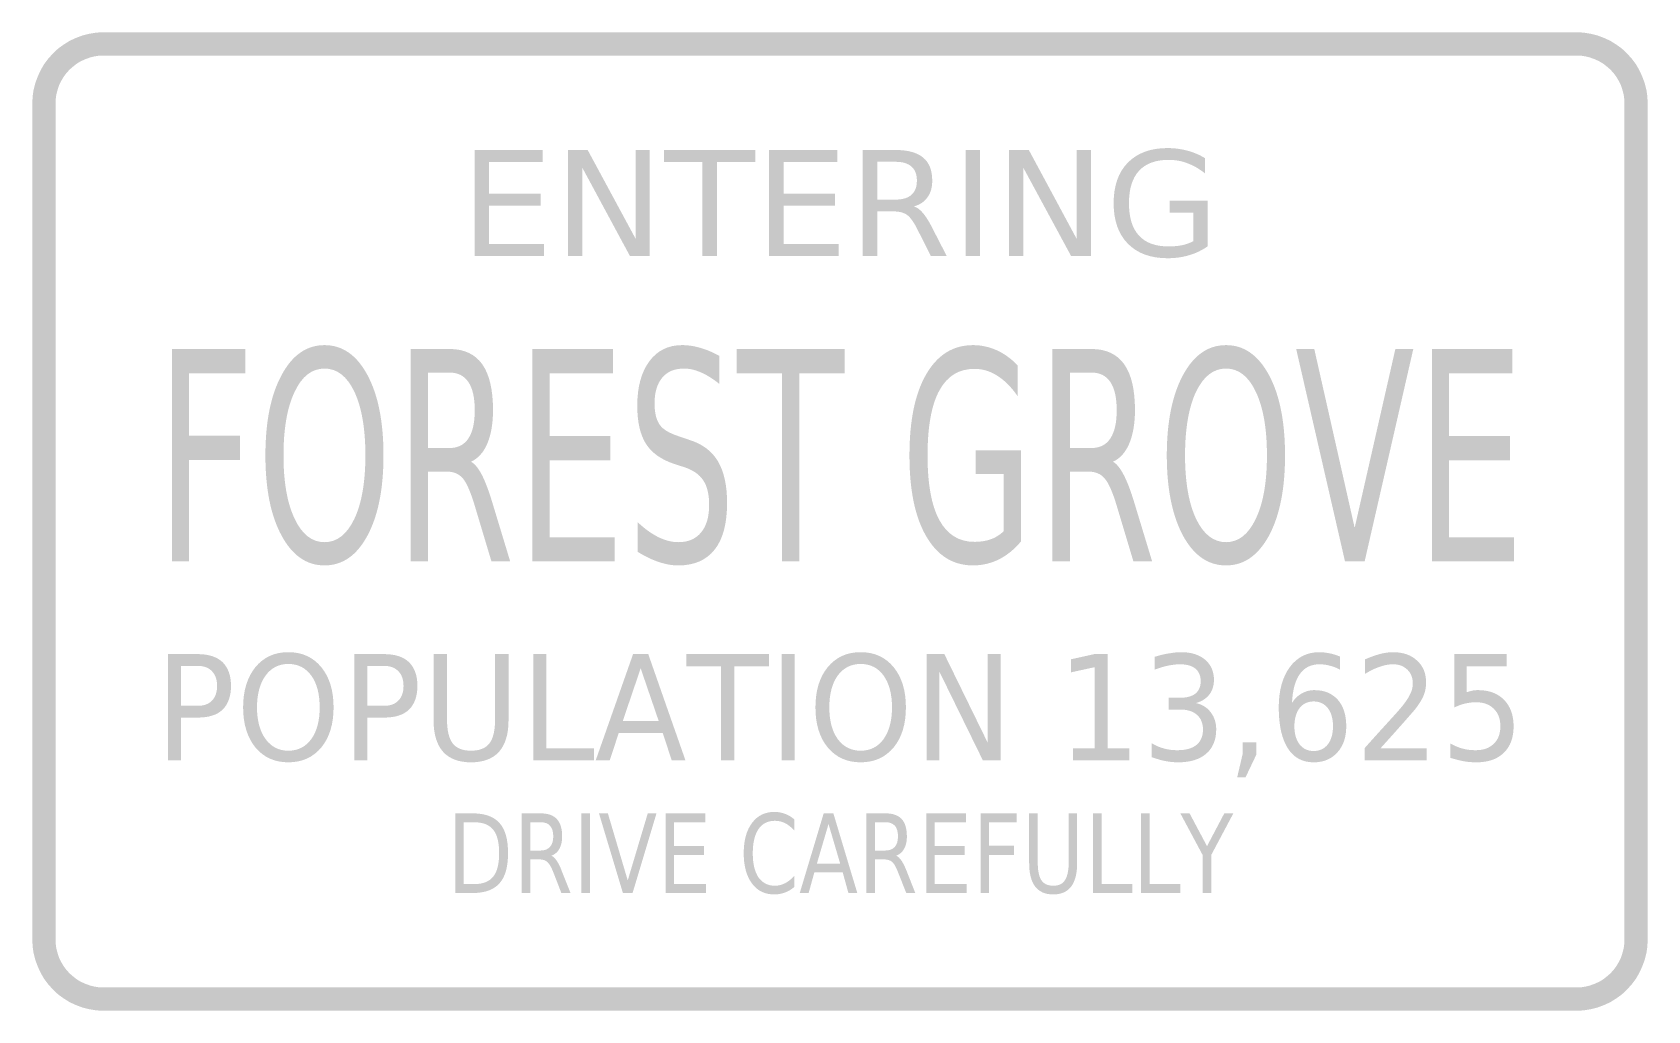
# Model space of a CAD drawing. Header units: inches. Extents: x -0.5 to 0.5, y -0.3 to 0.3.
import ezdxf

# ---------------------------------------------------------------- set-up
doc = ezdxf.new("R2010")
doc.units = ezdxf.units.IN
doc.header["$MEASUREMENT"] = 0

msp = doc.modelspace()

# ---------------------------------------------------------------- hatches: boundary and pattern name
for points in [[(-0.4559, 0.3029), (-0.4602, 0.3027), (-0.4645, 0.302), (-0.4687, 0.301), (-0.4727, 0.2995), (-0.4767, 0.2977), (-0.4804, 0.2954), (-0.4839, 0.2929), (-0.4871, 0.2899), (-0.49, 0.2867), (-0.4926, 0.2833), (-0.4948, 0.2795), (-0.4966, 0.2756), (-0.4981, 0.2715), (-0.4992, 0.2673), (-0.4998, 0.2631), (-0.5, 0.2587), (-0.4856, 0.2587), (-0.4855, 0.2616), (-0.4851, 0.2645), (-0.4843, 0.2674), (-0.4834, 0.2701), (-0.4821, 0.2728), (-0.4806, 0.2753), (-0.4789, 0.2776), (-0.4769, 0.2798), (-0.4747, 0.2817), (-0.4724, 0.2835), (-0.4699, 0.285), (-0.4672, 0.2862), (-0.4645, 0.2872), (-0.4617, 0.2879), (-0.4588, 0.2884), (-0.4559, 0.2885), (-0.4559, 0.3029)], [(0.4559, 0.3029), (-0.4559, 0.3029), (-0.4559, 0.2885), (0.4559, 0.2885), (0.4559, 0.3029)], [(0.5, 0.2587), (0.4998, 0.2631), (0.4992, 0.2673), (0.4981, 0.2715), (0.4966, 0.2756), (0.4948, 0.2795), (0.4926, 0.2833), (0.49, 0.2867), (0.4871, 0.2899), (0.4839, 0.2929), (0.4804, 0.2954), (0.4767, 0.2977), (0.4727, 0.2995), (0.4687, 0.301), (0.4645, 0.302), (0.4602, 0.3027), (0.4559, 0.3029), (0.4559, 0.2885), (0.4588, 0.2884), (0.4617, 0.2879), (0.4645, 0.2872), (0.4672, 0.2862), (0.4699, 0.285), (0.4724, 0.2835), (0.4747, 0.2817), (0.4769, 0.2798), (0.4789, 0.2776), (0.4806, 0.2753), (0.4821, 0.2728), (0.4834, 0.2701), (0.4843, 0.2674), (0.4851, 0.2645), (0.4855, 0.2616), (0.4856, 0.2587), (0.5, 0.2587)], [(-0.5, 0.2587), (-0.5, -0.2587), (-0.4856, -0.2587), (-0.4856, 0.2587), (-0.5, 0.2587)], [(0.5, -0.2587), (0.5, 0.2587), (0.4856, 0.2587), (0.4856, -0.2587), (0.5, -0.2587)], [(-0.2262, 0.23), (-0.184, 0.23), (-0.184, 0.2225), (-0.2172, 0.2225), (-0.2172, 0.203), (-0.1854, 0.203), (-0.1854, 0.1956), (-0.2172, 0.1956), (-0.2172, 0.1718), (-0.1832, 0.1718), (-0.1832, 0.1643), (-0.2262, 0.1643), (-0.2262, 0.23)], [(-0.1683, 0.23), (-0.1562, 0.23), (-0.1265, 0.175), (-0.1265, 0.23), (-0.1178, 0.23), (-0.1178, 0.1643), (-0.13, 0.1643), (-0.1596, 0.2192), (-0.1596, 0.1643), (-0.1683, 0.1643), (-0.1683, 0.23)], [(-0.109, 0.23), (-0.0525, 0.23), (-0.0525, 0.2225), (-0.0762, 0.2225), (-0.0762, 0.1643), (-0.0853, 0.1643), (-0.0853, 0.2225), (-0.109, 0.2225), (-0.109, 0.23)], [(-0.0439, 0.23), (-0.0016, 0.23), (-0.0016, 0.2225), (-0.0348, 0.2225), (-0.0348, 0.203), (-0.003, 0.203), (-0.003, 0.1956), (-0.0348, 0.1956), (-0.0348, 0.1718), (-0.0008, 0.1718), (-0.0008, 0.1643), (-0.0439, 0.1643), (-0.0439, 0.23)], [(0.0777, 0.23), (0.0867, 0.23), (0.0867, 0.1643), (0.0777, 0.1643), (0.0777, 0.23)], [(0.1047, 0.23), (0.1169, 0.23), (0.1465, 0.175), (0.1465, 0.23), (0.1553, 0.23), (0.1553, 0.1643), (0.1431, 0.1643), (0.1134, 0.2192), (0.1134, 0.1643), (0.1047, 0.1643), (0.1047, 0.23)], [(-0.4136, 0.1068), (-0.3681, 0.1068), (-0.3681, 0.0918), (-0.4029, 0.0918), (-0.4029, 0.0531), (-0.3715, 0.0531), (-0.3715, 0.0381), (-0.4029, 0.0381), (-0.4029, -0.0246), (-0.4136, -0.0246), (-0.4136, 0.1068)], [(-0.1905, 0.1068), (-0.1405, 0.1068), (-0.1405, 0.0918), (-0.1798, 0.0918), (-0.1798, 0.0529), (-0.1421, 0.0529), (-0.1421, 0.0379), (-0.1798, 0.0379), (-0.1798, -0.0097), (-0.1395, -0.0097), (-0.1395, -0.0246), (-0.1905, -0.0246), (-0.1905, 0.1068)], [(-0.064, 0.1068), (0.0028, 0.1068), (0.0028, 0.0918), (-0.0252, 0.0918), (-0.0252, -0.0246), (-0.036, -0.0246), (-0.036, 0.0918), (-0.064, 0.0918), (-0.064, 0.1068)], [(0.3126, -0.0246), (0.2824, 0.1068), (0.2936, 0.1068), (0.3186, -0.0039), (0.3438, 0.1068), (0.3549, 0.1068), (0.3248, -0.0246), (0.3126, -0.0246)], [(0.3664, 0.1068), (0.4163, 0.1068), (0.4163, 0.0918), (0.3771, 0.0918), (0.3771, 0.0529), (0.4148, 0.0529), (0.4148, 0.0379), (0.3771, 0.0379), (0.3771, -0.0097), (0.4173, -0.0097), (0.4173, -0.0246), (0.3664, -0.0246), (0.3664, 0.1068)], [(-0.1899, -0.0821), (-0.1817, -0.0821), (-0.1817, -0.1404), (-0.1522, -0.1404), (-0.1522, -0.1478), (-0.1899, -0.1478), (-0.1899, -0.0821)], [(-0.0952, -0.0821), (-0.044, -0.0821), (-0.044, -0.0896), (-0.0655, -0.0896), (-0.0655, -0.1478), (-0.0737, -0.1478), (-0.0737, -0.0896), (-0.0952, -0.0896), (-0.0952, -0.0821)], [(-0.0362, -0.0821), (-0.028, -0.0821), (-0.028, -0.1478), (-0.0362, -0.1478), (-0.0362, -0.0821)], [(0.0536, -0.0821), (0.0646, -0.0821), (0.0915, -0.1371), (0.0915, -0.0821), (0.0994, -0.0821), (0.0994, -0.1478), (0.0884, -0.1478), (0.0615, -0.0929), (0.0615, -0.1478), (0.0536, -0.1478), (0.0536, -0.0821)], [(0.1442, -0.1404), (0.1576, -0.1404), (0.1576, -0.0902), (0.143, -0.0934), (0.143, -0.0853), (0.1575, -0.0821), (0.1657, -0.0821), (0.1657, -0.1404), (0.1791, -0.1404), (0.1791, -0.1478), (0.1442, -0.1478), (0.1442, -0.1404)], [(0.2492, -0.1367), (0.2578, -0.1367), (0.2578, -0.1442), (0.2511, -0.1583), (0.2459, -0.1583), (0.2492, -0.1442), (0.2492, -0.1367)], [(-0.1601, -0.1807), (-0.1548, -0.1807), (-0.1548, -0.23), (-0.1601, -0.23), (-0.1601, -0.1807)], [(-0.1344, -0.23), (-0.1492, -0.1807), (-0.1437, -0.1807), (-0.1314, -0.2222), (-0.119, -0.1807), (-0.1136, -0.1807), (-0.1284, -0.23), (-0.1344, -0.23)], [(-0.1079, -0.1807), (-0.0834, -0.1807), (-0.0834, -0.1863), (-0.1027, -0.1863), (-0.1027, -0.2009), (-0.0841, -0.2009), (-0.0841, -0.2065), (-0.1027, -0.2065), (-0.1027, -0.2244), (-0.0829, -0.2244), (-0.0829, -0.23), (-0.1079, -0.23), (-0.1079, -0.1807)], [(0.0534, -0.1807), (0.0779, -0.1807), (0.0779, -0.1863), (0.0586, -0.1863), (0.0586, -0.2009), (0.0771, -0.2009), (0.0771, -0.2065), (0.0586, -0.2065), (0.0586, -0.2244), (0.0784, -0.2244), (0.0784, -0.23), (0.0534, -0.23), (0.0534, -0.1807)], [(0.087, -0.1807), (0.1094, -0.1807), (0.1094, -0.1863), (0.0923, -0.1863), (0.0923, -0.2008), (0.1077, -0.2008), (0.1077, -0.2064), (0.0923, -0.2064), (0.0923, -0.23), (0.087, -0.23), (0.087, -0.1807)], [(0.1567, -0.1807), (0.162, -0.1807), (0.162, -0.2244), (0.1809, -0.2244), (0.1809, -0.23), (0.1567, -0.23), (0.1567, -0.1807)], [(0.1864, -0.1807), (0.1917, -0.1807), (0.1917, -0.2244), (0.2106, -0.2244), (0.2106, -0.23), (0.1864, -0.23), (0.1864, -0.1807)], [(0.2107, -0.1807), (0.2164, -0.1807), (0.2272, -0.201), (0.2379, -0.1807), (0.2435, -0.1807), (0.2298, -0.2065), (0.2298, -0.23), (0.2245, -0.23), (0.2245, -0.2065), (0.2107, -0.1807)], [(-0.5, -0.2587), (-0.4998, -0.2631), (-0.4992, -0.2673), (-0.4981, -0.2715), (-0.4966, -0.2756), (-0.4948, -0.2795), (-0.4926, -0.2833), (-0.49, -0.2867), (-0.4871, -0.2899), (-0.4839, -0.2929), (-0.4804, -0.2954), (-0.4767, -0.2977), (-0.4727, -0.2995), (-0.4687, -0.301), (-0.4645, -0.302), (-0.4602, -0.3027), (-0.4559, -0.3029), (-0.4559, -0.2885), (-0.4588, -0.2884), (-0.4617, -0.2879), (-0.4645, -0.2872), (-0.4672, -0.2862), (-0.4699, -0.285), (-0.4724, -0.2835), (-0.4747, -0.2817), (-0.4769, -0.2798), (-0.4789, -0.2776), (-0.4806, -0.2753), (-0.4821, -0.2728), (-0.4834, -0.2701), (-0.4843, -0.2674), (-0.4851, -0.2645), (-0.4855, -0.2616), (-0.4856, -0.2587), (-0.5, -0.2587)], [(0.4559, -0.3029), (0.4602, -0.3027), (0.4645, -0.302), (0.4687, -0.301), (0.4727, -0.2995), (0.4767, -0.2977), (0.4804, -0.2954), (0.4839, -0.2929), (0.4871, -0.2899), (0.49, -0.2867), (0.4926, -0.2833), (0.4948, -0.2795), (0.4966, -0.2756), (0.4981, -0.2715), (0.4992, -0.2673), (0.4998, -0.2631), (0.5, -0.2587), (0.4856, -0.2587), (0.4855, -0.2616), (0.4851, -0.2645), (0.4843, -0.2674), (0.4834, -0.2701), (0.4821, -0.2728), (0.4806, -0.2753), (0.4789, -0.2776), (0.4769, -0.2798), (0.4747, -0.2817), (0.4724, -0.2835), (0.4699, -0.285), (0.4672, -0.2862), (0.4645, -0.2872), (0.4617, -0.2879), (0.4588, -0.2884), (0.4559, -0.2885), (0.4559, -0.3029)], [(-0.4559, -0.3029), (0.4559, -0.3029), (0.4559, -0.2885), (-0.4559, -0.2885), (-0.4559, -0.3029)]]:
    msp.add_hatch(color=7).paths.add_polyline_path(points)
h = msp.add_hatch(color=7)
edge = h.paths.add_edge_path()
edge.add_line((0.2188, 0.1736), (0.2188, 0.1913))
edge.add_line((0.2188, 0.1913), (0.204, 0.1913))
edge.add_line((0.204, 0.1913), (0.204, 0.1986))
edge.add_line((0.204, 0.1986), (0.2277, 0.1986))
edge.add_line((0.2277, 0.1986), (0.2277, 0.1704))
edge.add_spline(control_points=[(0.2277, 0.1704), (0.2242, 0.168), (0.2204, 0.1661), (0.2162, 0.1649), (0.212, 0.1636), (0.2075, 0.163), (0.2027, 0.163), (0.1923, 0.163), (0.1841, 0.166), (0.1782, 0.172), (0.1723, 0.178), (0.1694, 0.1864), (0.1694, 0.1971), (0.1694, 0.2078), (0.1723, 0.2162), (0.1782, 0.2222), (0.1841, 0.2282), (0.1923, 0.2312), (0.2027, 0.2312), (0.2071, 0.2312), (0.2112, 0.2306), (0.2151, 0.2296), (0.219, 0.2285), (0.2227, 0.227), (0.226, 0.2249)], knot_values=[0, 0, 0, 0, 1, 1, 1, 2, 2, 2, 3, 3, 3, 4, 4, 4, 5, 5, 5, 6, 6, 6, 7, 7, 7, 8, 8, 8, 8], degree=3, periodic=0)
edge.add_line((0.226, 0.2249), (0.226, 0.2155))
edge.add_spline(control_points=[(0.226, 0.2155), (0.2226, 0.2182), (0.2191, 0.2203), (0.2153, 0.2217), (0.2116, 0.2232), (0.2076, 0.2239), (0.2035, 0.2239), (0.1953, 0.2239), (0.1892, 0.2216), (0.1851, 0.2171), (0.1809, 0.2126), (0.1789, 0.2059), (0.1789, 0.1971), (0.1789, 0.1882), (0.1809, 0.1815), (0.1851, 0.177), (0.1892, 0.1725), (0.1953, 0.1703), (0.2035, 0.1703), (0.2067, 0.1703), (0.2095, 0.1706), (0.212, 0.1711), (0.2145, 0.1717), (0.2168, 0.1725), (0.2188, 0.1736)], knot_values=[0, 0, 0, 0, 1, 1, 1, 2, 2, 2, 3, 3, 3, 4, 4, 4, 5, 5, 5, 6, 6, 6, 7, 7, 7, 8, 8, 8, 8], degree=3, periodic=0)
h = msp.add_hatch(color=7)
edge = h.paths.add_edge_path()
edge.add_spline(control_points=[(0.0457, 0.1951), (0.0477, 0.1944), (0.0496, 0.1931), (0.0514, 0.1909), (0.0532, 0.1888), (0.055, 0.1859), (0.0569, 0.1822)], knot_values=[0, 0, 0, 0, 1, 1, 1, 2, 2, 2, 2], degree=3, periodic=0)
edge.add_line((0.0569, 0.1822), (0.0661, 0.1643))
edge.add_line((0.0661, 0.1643), (0.0563, 0.1643))
edge.add_line((0.0563, 0.1643), (0.0478, 0.1811))
edge.add_spline(control_points=[(0.0478, 0.1811), (0.0456, 0.1855), (0.0435, 0.1884), (0.0414, 0.1899), (0.0393, 0.1913), (0.0365, 0.192), (0.0329, 0.192)], knot_values=[0, 0, 0, 0, 1, 1, 1, 2, 2, 2, 2], degree=3, periodic=0)
edge.add_line((0.0329, 0.192), (0.0231, 0.192))
edge.add_line((0.0231, 0.192), (0.0231, 0.1643))
edge.add_line((0.0231, 0.1643), (0.014, 0.1643))
edge.add_line((0.014, 0.1643), (0.014, 0.23))
edge.add_line((0.014, 0.23), (0.0344, 0.23))
edge.add_spline(control_points=[(0.0344, 0.23), (0.0421, 0.23), (0.0478, 0.2284), (0.0515, 0.2253), (0.0553, 0.2221), (0.0571, 0.2174), (0.0571, 0.2111), (0.0571, 0.2069), (0.0562, 0.2035), (0.0542, 0.2008), (0.0523, 0.198), (0.0495, 0.1961), (0.0457, 0.1951)], knot_values=[0, 0, 0, 0, 1, 1, 1, 2, 2, 2, 3, 3, 3, 4, 4, 4, 4], degree=3, periodic=0)
edge = h.paths.add_edge_path(flags=0)
edge.add_line((0.0231, 0.2227), (0.0231, 0.1993))
edge.add_line((0.0231, 0.1993), (0.0344, 0.1993))
edge.add_spline(control_points=[(0.0344, 0.1993), (0.0388, 0.1993), (0.0421, 0.2003), (0.0443, 0.2023), (0.0465, 0.2043), (0.0476, 0.2072), (0.0476, 0.2111), (0.0476, 0.2149), (0.0465, 0.2178), (0.0443, 0.2197), (0.0421, 0.2217), (0.0388, 0.2227), (0.0344, 0.2227)], knot_values=[0, 0, 0, 0, 1, 1, 1, 2, 2, 2, 3, 3, 3, 4, 4, 4, 4], degree=3, periodic=0)
edge.add_line((0.0344, 0.2227), (0.0231, 0.2227))
h = msp.add_hatch(color=7)
edge = h.paths.add_edge_path()
edge.add_spline(control_points=[(-0.3191, 0.1092), (-0.308, 0.1092), (-0.2991, 0.103), (-0.2925, 0.0906), (-0.2859, 0.0783), (-0.2826, 0.0617), (-0.2826, 0.0409), (-0.2826, 0.0202), (-0.2859, 0.0037), (-0.2925, -0.0087), (-0.2991, -0.021), (-0.308, -0.0272), (-0.3191, -0.0272), (-0.3302, -0.0272), (-0.3391, -0.021), (-0.3457, -0.0087), (-0.3524, 0.0036), (-0.3557, 0.0202), (-0.3557, 0.0409), (-0.3557, 0.0617), (-0.3524, 0.0783), (-0.3457, 0.0906), (-0.3391, 0.103), (-0.3302, 0.1092), (-0.3191, 0.1092)], knot_values=[0, 0, 0, 0, 1, 1, 1, 2, 2, 2, 3, 3, 3, 4, 4, 4, 5, 5, 5, 6, 6, 6, 7, 7, 7, 8, 8, 8, 8], degree=3, periodic=0)
edge = h.paths.add_edge_path(flags=0)
edge.add_spline(control_points=[(-0.3191, 0.0947), (-0.3269, 0.0947), (-0.3331, 0.0899), (-0.3376, 0.0803), (-0.3422, 0.0707), (-0.3445, 0.0575), (-0.3445, 0.0409), (-0.3445, 0.0244), (-0.3422, 0.0113), (-0.3376, 0.0017), (-0.3331, -0.0079), (-0.3269, -0.0128), (-0.3191, -0.0128), (-0.3113, -0.0128), (-0.3052, -0.0079), (-0.3006, 0.0017), (-0.2961, 0.0113), (-0.2938, 0.0244), (-0.2938, 0.0409), (-0.2938, 0.0575), (-0.2961, 0.0707), (-0.3006, 0.0803), (-0.3052, 0.0899), (-0.3113, 0.0947), (-0.3191, 0.0947)], knot_values=[0, 0, 0, 0, 1, 1, 1, 2, 2, 2, 3, 3, 3, 4, 4, 4, 5, 5, 5, 6, 6, 6, 7, 7, 7, 8, 8, 8, 8], degree=3, periodic=0)
h = msp.add_hatch(color=7)
edge = h.paths.add_edge_path()
edge.add_spline(control_points=[(-0.2284, 0.037), (-0.226, 0.0357), (-0.2238, 0.0329), (-0.2216, 0.0287), (-0.2195, 0.0245), (-0.2173, 0.0187), (-0.2151, 0.0113)], knot_values=[0, 0, 0, 0, 1, 1, 1, 2, 2, 2, 2], degree=3, periodic=0)
edge.add_line((-0.2151, 0.0113), (-0.2042, -0.0246))
edge.add_line((-0.2042, -0.0246), (-0.2158, -0.0246))
edge.add_line((-0.2158, -0.0246), (-0.2259, 0.0091))
edge.add_spline(control_points=[(-0.2259, 0.0091), (-0.2285, 0.0179), (-0.231, 0.0237), (-0.2334, 0.0266), (-0.2359, 0.0295), (-0.2392, 0.0309), (-0.2435, 0.0309)], knot_values=[0, 0, 0, 0, 1, 1, 1, 2, 2, 2, 2], degree=3, periodic=0)
edge.add_line((-0.2435, 0.0309), (-0.2551, 0.0309))
edge.add_line((-0.2551, 0.0309), (-0.2551, -0.0246))
edge.add_line((-0.2551, -0.0246), (-0.2658, -0.0246))
edge.add_line((-0.2658, -0.0246), (-0.2658, 0.1068))
edge.add_line((-0.2658, 0.1068), (-0.2417, 0.1068))
edge.add_spline(control_points=[(-0.2417, 0.1068), (-0.2327, 0.1068), (-0.2259, 0.1036), (-0.2215, 0.0974), (-0.217, 0.0911), (-0.2148, 0.0816), (-0.2148, 0.0689), (-0.2148, 0.0607), (-0.216, 0.0538), (-0.2183, 0.0483), (-0.2206, 0.0429), (-0.2239, 0.0391), (-0.2284, 0.037)], knot_values=[0, 0, 0, 0, 1, 1, 1, 2, 2, 2, 3, 3, 3, 4, 4, 4, 4], degree=3, periodic=0)
edge = h.paths.add_edge_path(flags=0)
edge.add_line((-0.2551, 0.0922), (-0.2551, 0.0455))
edge.add_line((-0.2551, 0.0455), (-0.2417, 0.0455))
edge.add_spline(control_points=[(-0.2417, 0.0455), (-0.2365, 0.0455), (-0.2326, 0.0475), (-0.23, 0.0515), (-0.2274, 0.0554), (-0.2261, 0.0612), (-0.2261, 0.0689), (-0.2261, 0.0766), (-0.2274, 0.0824), (-0.23, 0.0863), (-0.2326, 0.0902), (-0.2365, 0.0922), (-0.2417, 0.0922)], knot_values=[0, 0, 0, 0, 1, 1, 1, 2, 2, 2, 3, 3, 3, 4, 4, 4, 4], degree=3, periodic=0)
edge.add_line((-0.2417, 0.0922), (-0.2551, 0.0922))
h = msp.add_hatch(color=7)
edge = h.paths.add_edge_path()
edge.add_line((-0.0746, 0.1025), (-0.0746, 0.0851))
edge.add_spline(control_points=[(-0.0746, 0.0851), (-0.0787, 0.0884), (-0.0825, 0.0908), (-0.0861, 0.0923), (-0.0897, 0.0939), (-0.0932, 0.0947), (-0.0965, 0.0947), (-0.1024, 0.0947), (-0.1069, 0.0928), (-0.11, 0.0891), (-0.1132, 0.0853), (-0.1148, 0.08), (-0.1148, 0.0731), (-0.1148, 0.0673), (-0.1137, 0.0629), (-0.1116, 0.0599), (-0.1095, 0.0569), (-0.1055, 0.0546), (-0.0996, 0.0527)], knot_values=[0, 0, 0, 0, 1, 1, 1, 2, 2, 2, 3, 3, 3, 4, 4, 4, 5, 5, 5, 6, 6, 6, 6], degree=3, periodic=0)
edge.add_line((-0.0996, 0.0527), (-0.0932, 0.0505))
edge.add_spline(control_points=[(-0.0932, 0.0505), (-0.0852, 0.048), (-0.0793, 0.0436), (-0.0755, 0.0372), (-0.0718, 0.0308), (-0.0699, 0.0223), (-0.0699, 0.0116), (-0.0699, -0.0011), (-0.0724, -0.0108), (-0.0775, -0.0173), (-0.0827, -0.0239), (-0.0902, -0.0272), (-0.1001, -0.0272), (-0.1039, -0.0272), (-0.1079, -0.0265), (-0.1121, -0.0251), (-0.1163, -0.0237), (-0.1207, -0.0216), (-0.1252, -0.0188)], knot_values=[0, 0, 0, 0, 1, 1, 1, 2, 2, 2, 3, 3, 3, 4, 4, 4, 5, 5, 5, 6, 6, 6, 6], degree=3, periodic=0)
edge.add_line((-0.1252, -0.0188), (-0.1252, -0.0005))
edge.add_spline(control_points=[(-0.1252, -0.0005), (-0.1208, -0.0046), (-0.1166, -0.0076), (-0.1124, -0.0097), (-0.1083, -0.0117), (-0.1042, -0.0128), (-0.1001, -0.0128), (-0.094, -0.0128), (-0.0893, -0.0108), (-0.086, -0.0068), (-0.0827, -0.0028), (-0.081, 0.0029), (-0.081, 0.0103), (-0.081, 0.0168), (-0.0822, 0.0218), (-0.0846, 0.0254), (-0.087, 0.0291), (-0.0909, 0.0318), (-0.0963, 0.0336)], knot_values=[0, 0, 0, 0, 1, 1, 1, 2, 2, 2, 3, 3, 3, 4, 4, 4, 5, 5, 5, 6, 6, 6, 6], degree=3, periodic=0)
edge.add_line((-0.0963, 0.0336), (-0.1028, 0.0357))
edge.add_spline(control_points=[(-0.1028, 0.0357), (-0.1108, 0.0384), (-0.1166, 0.0425), (-0.1202, 0.0482), (-0.1237, 0.0538), (-0.1255, 0.0616), (-0.1255, 0.0717), (-0.1255, 0.0833), (-0.123, 0.0924), (-0.1181, 0.0991), (-0.1132, 0.1058), (-0.1064, 0.1092), (-0.0978, 0.1092), (-0.094, 0.1092), (-0.0902, 0.1086), (-0.0864, 0.1075), (-0.0826, 0.1064), (-0.0786, 0.1047), (-0.0746, 0.1025)], knot_values=[0, 0, 0, 0, 1, 1, 1, 2, 2, 2, 3, 3, 3, 4, 4, 4, 5, 5, 5, 6, 6, 6, 6], degree=3, periodic=0)
h = msp.add_hatch(color=7)
edge = h.paths.add_edge_path()
edge.add_line((0.1014, -0.0059), (0.1014, 0.0294))
edge.add_line((0.1014, 0.0294), (0.0839, 0.0294))
edge.add_line((0.0839, 0.0294), (0.0839, 0.044))
edge.add_line((0.0839, 0.044), (0.112, 0.044))
edge.add_line((0.112, 0.044), (0.112, -0.0124))
edge.add_spline(control_points=[(0.112, -0.0124), (0.1079, -0.0173), (0.1033, -0.021), (0.0983, -0.0235), (0.0934, -0.0259), (0.088, -0.0272), (0.0824, -0.0272), (0.07, -0.0272), (0.0604, -0.0212), (0.0534, -0.0092), (0.0464, 0.0028), (0.043, 0.0195), (0.043, 0.0409), (0.043, 0.0624), (0.0464, 0.0792), (0.0534, 0.0912), (0.0604, 0.1032), (0.07, 0.1092), (0.0824, 0.1092), (0.0875, 0.1092), (0.0924, 0.1081), (0.0971, 0.106), (0.1017, 0.1039), (0.106, 0.1008), (0.1099, 0.0967)], knot_values=[0, 0, 0, 0, 1, 1, 1, 2, 2, 2, 3, 3, 3, 4, 4, 4, 5, 5, 5, 6, 6, 6, 7, 7, 7, 8, 8, 8, 8], degree=3, periodic=0)
edge.add_line((0.1099, 0.0967), (0.1099, 0.0777))
edge.add_spline(control_points=[(0.1099, 0.0777), (0.106, 0.0833), (0.1018, 0.0875), (0.0973, 0.0903), (0.0929, 0.0931), (0.0882, 0.0945), (0.0833, 0.0945), (0.0736, 0.0945), (0.0664, 0.0901), (0.0615, 0.0811), (0.0566, 0.0721), (0.0542, 0.0587), (0.0542, 0.0409), (0.0542, 0.0232), (0.0566, 0.0099), (0.0615, 0.0009), (0.0664, -0.0081), (0.0736, -0.0126), (0.0833, -0.0126), (0.0871, -0.0126), (0.0905, -0.012), (0.0934, -0.011), (0.0964, -0.0099), (0.0991, -0.0082), (0.1014, -0.0059)], knot_values=[0, 0, 0, 0, 1, 1, 1, 2, 2, 2, 3, 3, 3, 4, 4, 4, 5, 5, 5, 6, 6, 6, 7, 7, 7, 8, 8, 8, 8], degree=3, periodic=0)
h = msp.add_hatch(color=7)
edge = h.paths.add_edge_path()
edge.add_spline(control_points=[(0.169, 0.037), (0.1713, 0.0357), (0.1736, 0.0329), (0.1757, 0.0287), (0.1779, 0.0245), (0.1801, 0.0187), (0.1823, 0.0113)], knot_values=[0, 0, 0, 0, 1, 1, 1, 2, 2, 2, 2], degree=3, periodic=0)
edge.add_line((0.1823, 0.0113), (0.1932, -0.0246))
edge.add_line((0.1932, -0.0246), (0.1816, -0.0246))
edge.add_line((0.1816, -0.0246), (0.1715, 0.0091))
edge.add_spline(control_points=[(0.1715, 0.0091), (0.1689, 0.0179), (0.1664, 0.0237), (0.1639, 0.0266), (0.1615, 0.0295), (0.1581, 0.0309), (0.1539, 0.0309)], knot_values=[0, 0, 0, 0, 1, 1, 1, 2, 2, 2, 2], degree=3, periodic=0)
edge.add_line((0.1539, 0.0309), (0.1423, 0.0309))
edge.add_line((0.1423, 0.0309), (0.1423, -0.0246))
edge.add_line((0.1423, -0.0246), (0.1315, -0.0246))
edge.add_line((0.1315, -0.0246), (0.1315, 0.1068))
edge.add_line((0.1315, 0.1068), (0.1557, 0.1068))
edge.add_spline(control_points=[(0.1557, 0.1068), (0.1647, 0.1068), (0.1715, 0.1036), (0.1759, 0.0974), (0.1804, 0.0911), (0.1826, 0.0816), (0.1826, 0.0689), (0.1826, 0.0607), (0.1814, 0.0538), (0.1791, 0.0483), (0.1768, 0.0429), (0.1735, 0.0391), (0.169, 0.037)], knot_values=[0, 0, 0, 0, 1, 1, 1, 2, 2, 2, 3, 3, 3, 4, 4, 4, 4], degree=3, periodic=0)
edge = h.paths.add_edge_path(flags=0)
edge.add_line((0.1423, 0.0922), (0.1423, 0.0455))
edge.add_line((0.1423, 0.0455), (0.1557, 0.0455))
edge.add_spline(control_points=[(0.1557, 0.0455), (0.1609, 0.0455), (0.1648, 0.0475), (0.1674, 0.0515), (0.17, 0.0554), (0.1713, 0.0612), (0.1713, 0.0689), (0.1713, 0.0766), (0.17, 0.0824), (0.1674, 0.0863), (0.1648, 0.0902), (0.1609, 0.0922), (0.1557, 0.0922)], knot_values=[0, 0, 0, 0, 1, 1, 1, 2, 2, 2, 3, 3, 3, 4, 4, 4, 4], degree=3, periodic=0)
edge.add_line((0.1557, 0.0922), (0.1423, 0.0922))
h = msp.add_hatch(color=7)
edge = h.paths.add_edge_path()
edge.add_spline(control_points=[(0.239, 0.1092), (0.2501, 0.1092), (0.2589, 0.103), (0.2656, 0.0906), (0.2722, 0.0783), (0.2755, 0.0617), (0.2755, 0.0409), (0.2755, 0.0202), (0.2722, 0.0037), (0.2656, -0.0087), (0.2589, -0.021), (0.2501, -0.0272), (0.239, -0.0272), (0.2278, -0.0272), (0.219, -0.021), (0.2123, -0.0087), (0.2057, 0.0036), (0.2023, 0.0202), (0.2023, 0.0409), (0.2023, 0.0617), (0.2057, 0.0783), (0.2123, 0.0906), (0.219, 0.103), (0.2278, 0.1092), (0.239, 0.1092)], knot_values=[0, 0, 0, 0, 1, 1, 1, 2, 2, 2, 3, 3, 3, 4, 4, 4, 5, 5, 5, 6, 6, 6, 7, 7, 7, 8, 8, 8, 8], degree=3, periodic=0)
edge = h.paths.add_edge_path(flags=0)
edge.add_spline(control_points=[(0.239, 0.0947), (0.2312, 0.0947), (0.225, 0.0899), (0.2204, 0.0803), (0.2159, 0.0707), (0.2136, 0.0575), (0.2136, 0.0409), (0.2136, 0.0244), (0.2159, 0.0113), (0.2204, 0.0017), (0.225, -0.0079), (0.2312, -0.0128), (0.239, -0.0128), (0.2467, -0.0128), (0.2529, -0.0079), (0.2574, 0.0017), (0.262, 0.0113), (0.2643, 0.0244), (0.2643, 0.0409), (0.2643, 0.0575), (0.262, 0.0707), (0.2574, 0.0803), (0.2529, 0.0899), (0.2467, 0.0947), (0.239, 0.0947)], knot_values=[0, 0, 0, 0, 1, 1, 1, 2, 2, 2, 3, 3, 3, 4, 4, 4, 5, 5, 5, 6, 6, 6, 7, 7, 7, 8, 8, 8, 8], degree=3, periodic=0)
h = msp.add_hatch(color=7)
edge = h.paths.add_edge_path()
edge.add_line((-0.4161, -0.0821), (-0.3976, -0.0821))
edge.add_spline(control_points=[(-0.3976, -0.0821), (-0.3908, -0.0821), (-0.3857, -0.0838), (-0.3822, -0.0871), (-0.3788, -0.0905), (-0.377, -0.0953), (-0.377, -0.1018), (-0.377, -0.1082), (-0.3788, -0.1131), (-0.3822, -0.1165), (-0.3857, -0.1198), (-0.3908, -0.1214), (-0.3976, -0.1214)], knot_values=[0, 0, 0, 0, 1, 1, 1, 2, 2, 2, 3, 3, 3, 4, 4, 4, 4], degree=3, periodic=0)
edge.add_line((-0.3976, -0.1214), (-0.4079, -0.1214))
edge.add_line((-0.4079, -0.1214), (-0.4079, -0.1478))
edge.add_line((-0.4079, -0.1478), (-0.4161, -0.1478))
edge.add_line((-0.4161, -0.1478), (-0.4161, -0.0821))
edge = h.paths.add_edge_path(flags=0)
edge.add_line((-0.4079, -0.0894), (-0.4079, -0.1141))
edge.add_line((-0.4079, -0.1141), (-0.3976, -0.1141))
edge.add_spline(control_points=[(-0.3976, -0.1141), (-0.3938, -0.1141), (-0.3908, -0.1131), (-0.3888, -0.1109), (-0.3867, -0.1088), (-0.3856, -0.1057), (-0.3856, -0.1018), (-0.3856, -0.0978), (-0.3867, -0.0948), (-0.3888, -0.0927), (-0.3908, -0.0905), (-0.3938, -0.0894), (-0.3976, -0.0894)], knot_values=[0, 0, 0, 0, 1, 1, 1, 2, 2, 2, 3, 3, 3, 4, 4, 4, 4], degree=3, periodic=0)
edge.add_line((-0.3976, -0.0894), (-0.4079, -0.0894))
h = msp.add_hatch(color=7)
edge = h.paths.add_edge_path()
edge.add_spline(control_points=[(-0.3415, -0.0809), (-0.333, -0.0809), (-0.3262, -0.084), (-0.3211, -0.0902), (-0.316, -0.0964), (-0.3135, -0.1047), (-0.3135, -0.1151), (-0.3135, -0.1254), (-0.316, -0.1337), (-0.3211, -0.1399), (-0.3262, -0.146), (-0.333, -0.1491), (-0.3415, -0.1491), (-0.35, -0.1491), (-0.3568, -0.146), (-0.3619, -0.1399), (-0.3669, -0.1337), (-0.3695, -0.1254), (-0.3695, -0.1151), (-0.3695, -0.1047), (-0.3669, -0.0964), (-0.3619, -0.0902), (-0.3568, -0.084), (-0.35, -0.0809), (-0.3415, -0.0809)], knot_values=[0, 0, 0, 0, 1, 1, 1, 2, 2, 2, 3, 3, 3, 4, 4, 4, 5, 5, 5, 6, 6, 6, 7, 7, 7, 8, 8, 8, 8], degree=3, periodic=0)
edge = h.paths.add_edge_path(flags=0)
edge.add_spline(control_points=[(-0.3415, -0.0882), (-0.3474, -0.0882), (-0.3521, -0.0906), (-0.3556, -0.0954), (-0.3591, -0.1002), (-0.3609, -0.1068), (-0.3609, -0.1151), (-0.3609, -0.1233), (-0.3591, -0.1299), (-0.3556, -0.1347), (-0.3521, -0.1395), (-0.3474, -0.1419), (-0.3415, -0.1419), (-0.3355, -0.1419), (-0.3308, -0.1395), (-0.3273, -0.1347), (-0.3238, -0.1299), (-0.3221, -0.1233), (-0.3221, -0.1151), (-0.3221, -0.1068), (-0.3238, -0.1002), (-0.3273, -0.0954), (-0.3308, -0.0906), (-0.3355, -0.0882), (-0.3415, -0.0882)], knot_values=[0, 0, 0, 0, 1, 1, 1, 2, 2, 2, 3, 3, 3, 4, 4, 4, 5, 5, 5, 6, 6, 6, 7, 7, 7, 8, 8, 8, 8], degree=3, periodic=0)
h = msp.add_hatch(color=7)
edge = h.paths.add_edge_path()
edge.add_line((-0.3007, -0.0821), (-0.2822, -0.0821))
edge.add_spline(control_points=[(-0.2822, -0.0821), (-0.2754, -0.0821), (-0.2703, -0.0838), (-0.2668, -0.0871), (-0.2634, -0.0905), (-0.2616, -0.0953), (-0.2616, -0.1018), (-0.2616, -0.1082), (-0.2634, -0.1131), (-0.2668, -0.1165), (-0.2703, -0.1198), (-0.2754, -0.1214), (-0.2822, -0.1214)], knot_values=[0, 0, 0, 0, 1, 1, 1, 2, 2, 2, 3, 3, 3, 4, 4, 4, 4], degree=3, periodic=0)
edge.add_line((-0.2822, -0.1214), (-0.2925, -0.1214))
edge.add_line((-0.2925, -0.1214), (-0.2925, -0.1478))
edge.add_line((-0.2925, -0.1478), (-0.3007, -0.1478))
edge.add_line((-0.3007, -0.1478), (-0.3007, -0.0821))
edge = h.paths.add_edge_path(flags=0)
edge.add_line((-0.2925, -0.0894), (-0.2925, -0.1141))
edge.add_line((-0.2925, -0.1141), (-0.2822, -0.1141))
edge.add_spline(control_points=[(-0.2822, -0.1141), (-0.2784, -0.1141), (-0.2755, -0.1131), (-0.2734, -0.1109), (-0.2713, -0.1088), (-0.2702, -0.1057), (-0.2702, -0.1018), (-0.2702, -0.0978), (-0.2713, -0.0948), (-0.2734, -0.0927), (-0.2755, -0.0905), (-0.2784, -0.0894), (-0.2822, -0.0894)], knot_values=[0, 0, 0, 0, 1, 1, 1, 2, 2, 2, 3, 3, 3, 4, 4, 4, 4], degree=3, periodic=0)
edge.add_line((-0.2822, -0.0894), (-0.2925, -0.0894))
h = msp.add_hatch(color=7)
edge = h.paths.add_edge_path()
edge.add_line((-0.2516, -0.0821), (-0.2433, -0.0821))
edge.add_line((-0.2433, -0.0821), (-0.2433, -0.1221))
edge.add_spline(control_points=[(-0.2433, -0.1221), (-0.2433, -0.1291), (-0.2422, -0.1342), (-0.2398, -0.1373), (-0.2375, -0.1404), (-0.2336, -0.1419), (-0.2284, -0.1419), (-0.2231, -0.1419), (-0.2193, -0.1404), (-0.217, -0.1373), (-0.2146, -0.1342), (-0.2135, -0.1291), (-0.2135, -0.1221)], knot_values=[0, 0, 0, 0, 1, 1, 1, 2, 2, 2, 3, 3, 3, 4, 4, 4, 4], degree=3, periodic=0)
edge.add_line((-0.2135, -0.1221), (-0.2135, -0.0821))
edge.add_line((-0.2135, -0.0821), (-0.2052, -0.0821))
edge.add_line((-0.2052, -0.0821), (-0.2052, -0.1232))
edge.add_spline(control_points=[(-0.2052, -0.1232), (-0.2052, -0.1317), (-0.2072, -0.1382), (-0.2111, -0.1426), (-0.215, -0.1469), (-0.2208, -0.1491), (-0.2284, -0.1491), (-0.236, -0.1491), (-0.2418, -0.1469), (-0.2457, -0.1426), (-0.2496, -0.1382), (-0.2516, -0.1317), (-0.2516, -0.1232)], knot_values=[0, 0, 0, 0, 1, 1, 1, 2, 2, 2, 3, 3, 3, 4, 4, 4, 4], degree=3, periodic=0)
edge.add_line((-0.2516, -0.1232), (-0.2516, -0.0821))
h = msp.add_hatch(color=7)
h.paths.add_polyline_path([(-0.1281, -0.0821), (-0.1187, -0.0821), (-0.0957, -0.1478), (-0.1042, -0.1478), (-0.1097, -0.131), (-0.137, -0.131), (-0.1425, -0.1478), (-0.1512, -0.1478), (-0.1281, -0.0821)])
h.paths.add_polyline_path([(-0.1234, -0.0909), (-0.1345, -0.1236), (-0.1122, -0.1236), (-0.1234, -0.0909)], flags=0)
h = msp.add_hatch(color=7)
edge = h.paths.add_edge_path()
edge.add_spline(control_points=[(0.0128, -0.0809), (0.0213, -0.0809), (0.0281, -0.084), (0.0332, -0.0902), (0.0383, -0.0964), (0.0408, -0.1047), (0.0408, -0.1151), (0.0408, -0.1254), (0.0383, -0.1337), (0.0332, -0.1399), (0.0281, -0.146), (0.0213, -0.1491), (0.0128, -0.1491), (0.0043, -0.1491), (-0.0025, -0.146), (-0.0076, -0.1399), (-0.0127, -0.1337), (-0.0152, -0.1254), (-0.0152, -0.1151), (-0.0152, -0.1047), (-0.0127, -0.0964), (-0.0076, -0.0902), (-0.0025, -0.084), (0.0043, -0.0809), (0.0128, -0.0809)], knot_values=[0, 0, 0, 0, 1, 1, 1, 2, 2, 2, 3, 3, 3, 4, 4, 4, 5, 5, 5, 6, 6, 6, 7, 7, 7, 8, 8, 8, 8], degree=3, periodic=0)
edge = h.paths.add_edge_path(flags=0)
edge.add_spline(control_points=[(0.0128, -0.0882), (0.0069, -0.0882), (0.0021, -0.0906), (-0.0014, -0.0954), (-0.0049, -0.1002), (-0.0066, -0.1068), (-0.0066, -0.1151), (-0.0066, -0.1233), (-0.0049, -0.1299), (-0.0014, -0.1347), (0.0021, -0.1395), (0.0069, -0.1419), (0.0128, -0.1419), (0.0188, -0.1419), (0.0235, -0.1395), (0.027, -0.1347), (0.0304, -0.1299), (0.0322, -0.1233), (0.0322, -0.1151), (0.0322, -0.1068), (0.0304, -0.1002), (0.027, -0.0954), (0.0235, -0.0906), (0.0188, -0.0882), (0.0128, -0.0882)], knot_values=[0, 0, 0, 0, 1, 1, 1, 2, 2, 2, 3, 3, 3, 4, 4, 4, 5, 5, 5, 6, 6, 6, 7, 7, 7, 8, 8, 8, 8], degree=3, periodic=0)
h = msp.add_hatch(color=7)
edge = h.paths.add_edge_path()
edge.add_spline(control_points=[(0.2204, -0.1124), (0.2243, -0.1133), (0.2273, -0.1152), (0.2295, -0.1181), (0.2317, -0.121), (0.2329, -0.1245), (0.2329, -0.1287), (0.2329, -0.1352), (0.2308, -0.1402), (0.2267, -0.1438), (0.2226, -0.1473), (0.2168, -0.1491), (0.2092, -0.1491), (0.2066, -0.1491), (0.204, -0.1488), (0.2013, -0.1483), (0.1986, -0.1478), (0.1959, -0.1469), (0.193, -0.1459)], knot_values=[0, 0, 0, 0, 1, 1, 1, 2, 2, 2, 3, 3, 3, 4, 4, 4, 5, 5, 5, 6, 6, 6, 6], degree=3, periodic=0)
edge.add_line((0.193, -0.1459), (0.193, -0.1373))
edge.add_spline(control_points=[(0.193, -0.1373), (0.1953, -0.1387), (0.1978, -0.1398), (0.2005, -0.1405), (0.2032, -0.1413), (0.206, -0.1416), (0.2089, -0.1416), (0.2141, -0.1416), (0.218, -0.1405), (0.2207, -0.1383), (0.2234, -0.1361), (0.2247, -0.1329), (0.2247, -0.1287), (0.2247, -0.1249), (0.2234, -0.1218), (0.221, -0.1197), (0.2185, -0.1175), (0.215, -0.1164), (0.2105, -0.1164)], knot_values=[0, 0, 0, 0, 1, 1, 1, 2, 2, 2, 3, 3, 3, 4, 4, 4, 5, 5, 5, 6, 6, 6, 6], degree=3, periodic=0)
edge.add_line((0.2105, -0.1164), (0.2035, -0.1164))
edge.add_line((0.2035, -0.1164), (0.2035, -0.1091))
edge.add_line((0.2035, -0.1091), (0.2108, -0.1091))
edge.add_spline(control_points=[(0.2108, -0.1091), (0.2148, -0.1091), (0.2179, -0.1082), (0.2201, -0.1065), (0.2222, -0.1047), (0.2233, -0.1022), (0.2233, -0.0989), (0.2233, -0.0955), (0.2222, -0.0929), (0.22, -0.0911), (0.2178, -0.0893), (0.2146, -0.0884), (0.2105, -0.0884), (0.2083, -0.0884), (0.2058, -0.0887), (0.2033, -0.0892), (0.2007, -0.0897), (0.1979, -0.0906), (0.1948, -0.0917)], knot_values=[0, 0, 0, 0, 1, 1, 1, 2, 2, 2, 3, 3, 3, 4, 4, 4, 5, 5, 5, 6, 6, 6, 6], degree=3, periodic=0)
edge.add_line((0.1948, -0.0917), (0.1948, -0.0838))
edge.add_spline(control_points=[(0.1948, -0.0838), (0.1979, -0.0828), (0.2008, -0.0821), (0.2035, -0.0817), (0.2063, -0.0812), (0.2088, -0.0809), (0.2112, -0.0809), (0.2174, -0.0809), (0.2224, -0.0825), (0.226, -0.0855), (0.2296, -0.0886), (0.2315, -0.0928), (0.2315, -0.098), (0.2315, -0.1016), (0.2305, -0.1047), (0.2286, -0.1072), (0.2266, -0.1097), (0.2239, -0.1114), (0.2204, -0.1124)], knot_values=[0, 0, 0, 0, 1, 1, 1, 2, 2, 2, 3, 3, 3, 4, 4, 4, 5, 5, 5, 6, 6, 6, 6], degree=3, periodic=0)
h = msp.add_hatch(color=7)
edge = h.paths.add_edge_path()
edge.add_line((0.3095, -0.0836), (0.3095, -0.0917))
edge.add_spline(control_points=[(0.3095, -0.0917), (0.3074, -0.0906), (0.3054, -0.0898), (0.3033, -0.0893), (0.3012, -0.0887), (0.2991, -0.0884), (0.297, -0.0884), (0.2916, -0.0884), (0.2875, -0.0904), (0.2847, -0.0944), (0.2818, -0.0983), (0.2802, -0.1043), (0.2798, -0.1123)], knot_values=[0, 0, 0, 0, 1, 1, 1, 2, 2, 2, 3, 3, 3, 4, 4, 4, 4], degree=3, periodic=0)
edge.add_spline(control_points=[(0.2798, -0.1123), (0.2814, -0.1098), (0.2834, -0.1078), (0.2858, -0.1065), (0.2882, -0.1051), (0.2908, -0.1044), (0.2937, -0.1044), (0.2998, -0.1044), (0.3046, -0.1064), (0.3082, -0.1104), (0.3117, -0.1144), (0.3134, -0.1199), (0.3134, -0.1268), (0.3134, -0.1335), (0.3116, -0.1389), (0.3079, -0.143), (0.3042, -0.1471), (0.2993, -0.1491), (0.2932, -0.1491), (0.2862, -0.1491), (0.2809, -0.1462), (0.2772, -0.1404), (0.2735, -0.1346), (0.2716, -0.1261), (0.2716, -0.1151), (0.2716, -0.1047), (0.2739, -0.0964), (0.2784, -0.0902), (0.283, -0.084), (0.2891, -0.0809), (0.2967, -0.0809), (0.2988, -0.0809), (0.3008, -0.0812), (0.303, -0.0816), (0.3051, -0.082), (0.3072, -0.0827), (0.3095, -0.0836)], knot_values=[0, 0, 0, 0, 1, 1, 1, 2, 2, 2, 3, 3, 3, 4, 4, 4, 5, 5, 5, 6, 6, 6, 7, 7, 7, 8, 8, 8, 9, 9, 9, 10, 10, 10, 11, 11, 11, 12, 12, 12, 12], degree=3, periodic=0)
edge = h.paths.add_edge_path(flags=0)
edge.add_spline(control_points=[(0.2932, -0.1114), (0.2896, -0.1114), (0.2866, -0.1128), (0.2845, -0.1155), (0.2824, -0.1183), (0.2813, -0.122), (0.2813, -0.1268), (0.2813, -0.1315), (0.2824, -0.1352), (0.2845, -0.138), (0.2866, -0.1407), (0.2896, -0.1421), (0.2932, -0.1421), (0.2969, -0.1421), (0.2998, -0.1407), (0.302, -0.138), (0.3041, -0.1352), (0.3052, -0.1315), (0.3052, -0.1268), (0.3052, -0.122), (0.3041, -0.1183), (0.302, -0.1155), (0.2998, -0.1128), (0.2969, -0.1114), (0.2932, -0.1114)], knot_values=[0, 0, 0, 0, 1, 1, 1, 2, 2, 2, 3, 3, 3, 4, 4, 4, 5, 5, 5, 6, 6, 6, 7, 7, 7, 8, 8, 8, 8], degree=3, periodic=0)
h = msp.add_hatch(color=7)
edge = h.paths.add_edge_path()
edge.add_line((0.3346, -0.1404), (0.3631, -0.1404))
edge.add_line((0.3631, -0.1404), (0.3631, -0.1478))
edge.add_line((0.3631, -0.1478), (0.3247, -0.1478))
edge.add_line((0.3247, -0.1478), (0.3247, -0.1404))
edge.add_spline(control_points=[(0.3247, -0.1404), (0.3278, -0.1369), (0.332, -0.1322), (0.3374, -0.1263), (0.3428, -0.1204), (0.3462, -0.1166), (0.3476, -0.1149), (0.3502, -0.1117), (0.352, -0.109), (0.353, -0.1068), (0.3541, -0.1046), (0.3546, -0.1024), (0.3546, -0.1003), (0.3546, -0.0968), (0.3535, -0.0939), (0.3512, -0.0917), (0.3489, -0.0895), (0.346, -0.0884), (0.3424, -0.0884), (0.3398, -0.0884), (0.3371, -0.0889), (0.3343, -0.0899), (0.3314, -0.0908), (0.3284, -0.0923), (0.3251, -0.0943)], knot_values=[0, 0, 0, 0, 1, 1, 1, 2, 2, 2, 3, 3, 3, 4, 4, 4, 5, 5, 5, 6, 6, 6, 7, 7, 7, 8, 8, 8, 8], degree=3, periodic=0)
edge.add_line((0.3251, -0.0943), (0.3251, -0.0853))
edge.add_spline(control_points=[(0.3251, -0.0853), (0.3284, -0.0839), (0.3315, -0.0828), (0.3344, -0.082), (0.3372, -0.0813), (0.3399, -0.0809), (0.3422, -0.0809), (0.3485, -0.0809), (0.3535, -0.0826), (0.3572, -0.0861), (0.361, -0.0895), (0.3628, -0.094), (0.3628, -0.0997), (0.3628, -0.1024), (0.3624, -0.105), (0.3614, -0.1074), (0.3605, -0.1098), (0.3588, -0.1126), (0.3563, -0.1159)], knot_values=[0, 0, 0, 0, 1, 1, 1, 2, 2, 2, 3, 3, 3, 4, 4, 4, 5, 5, 5, 6, 6, 6, 6], degree=3, periodic=0)
edge.add_spline(control_points=[(0.3563, -0.1159), (0.3556, -0.1168), (0.3535, -0.1192), (0.3499, -0.1233), (0.3463, -0.1274), (0.3412, -0.1331), (0.3346, -0.1404)], knot_values=[0, 0, 0, 0, 1, 1, 1, 2, 2, 2, 2], degree=3, periodic=0)
h = msp.add_hatch(color=7)
edge = h.paths.add_edge_path()
edge.add_line((0.3804, -0.0821), (0.4126, -0.0821))
edge.add_line((0.4126, -0.0821), (0.4126, -0.0896))
edge.add_line((0.4126, -0.0896), (0.3879, -0.0896))
edge.add_line((0.3879, -0.0896), (0.3879, -0.1057))
edge.add_spline(control_points=[(0.3879, -0.1057), (0.3891, -0.1053), (0.3903, -0.105), (0.3915, -0.1047), (0.3926, -0.1045), (0.3938, -0.1044), (0.395, -0.1044), (0.4018, -0.1044), (0.4071, -0.1064), (0.4111, -0.1104), (0.415, -0.1145), (0.417, -0.1199), (0.417, -0.1268), (0.417, -0.1338), (0.415, -0.1393), (0.4109, -0.1432), (0.4069, -0.1472), (0.4012, -0.1491), (0.3938, -0.1491), (0.3912, -0.1491), (0.3886, -0.1489), (0.386, -0.1484), (0.3834, -0.1479), (0.3807, -0.1472), (0.3778, -0.1463)], knot_values=[0, 0, 0, 0, 1, 1, 1, 2, 2, 2, 3, 3, 3, 4, 4, 4, 5, 5, 5, 6, 6, 6, 7, 7, 7, 8, 8, 8, 8], degree=3, periodic=0)
edge.add_line((0.3778, -0.1463), (0.3778, -0.1374))
edge.add_spline(control_points=[(0.3778, -0.1374), (0.3803, -0.1388), (0.3828, -0.1399), (0.3854, -0.1406), (0.388, -0.1413), (0.3907, -0.1416), (0.3936, -0.1416), (0.3983, -0.1416), (0.402, -0.1403), (0.4047, -0.1376), (0.4075, -0.135), (0.4088, -0.1313), (0.4088, -0.1268), (0.4088, -0.1222), (0.4075, -0.1186), (0.4047, -0.1159), (0.402, -0.1132), (0.3983, -0.1119), (0.3936, -0.1119), (0.3914, -0.1119), (0.3892, -0.1122), (0.387, -0.1127), (0.3849, -0.1132), (0.3826, -0.114), (0.3804, -0.1151)], knot_values=[0, 0, 0, 0, 1, 1, 1, 2, 2, 2, 3, 3, 3, 4, 4, 4, 5, 5, 5, 6, 6, 6, 7, 7, 7, 8, 8, 8, 8], degree=3, periodic=0)
edge.add_line((0.3804, -0.1151), (0.3804, -0.0821))
h = msp.add_hatch(color=7)
edge = h.paths.add_edge_path()
edge.add_line((-0.0282, -0.1845), (-0.0282, -0.1915))
edge.add_spline(control_points=[(-0.0282, -0.1915), (-0.03, -0.1894), (-0.0319, -0.1879), (-0.0339, -0.1868), (-0.0359, -0.1858), (-0.038, -0.1853), (-0.0403, -0.1853), (-0.0447, -0.1853), (-0.0481, -0.187), (-0.0505, -0.1905), (-0.0528, -0.1939), (-0.054, -0.1989), (-0.054, -0.2054), (-0.054, -0.2119), (-0.0528, -0.2168), (-0.0505, -0.2203), (-0.0481, -0.2237), (-0.0447, -0.2255), (-0.0403, -0.2255), (-0.038, -0.2255), (-0.0359, -0.2249), (-0.0339, -0.2239), (-0.0319, -0.2229), (-0.03, -0.2213), (-0.0282, -0.2192)], knot_values=[0, 0, 0, 0, 1, 1, 1, 2, 2, 2, 3, 3, 3, 4, 4, 4, 5, 5, 5, 6, 6, 6, 7, 7, 7, 8, 8, 8, 8], degree=3, periodic=0)
edge.add_line((-0.0282, -0.2192), (-0.0282, -0.2262))
edge.add_spline(control_points=[(-0.0282, -0.2262), (-0.0301, -0.2278), (-0.032, -0.229), (-0.0341, -0.2297), (-0.0361, -0.2305), (-0.0383, -0.2309), (-0.0406, -0.2309), (-0.0465, -0.2309), (-0.0511, -0.2287), (-0.0545, -0.2241), (-0.0579, -0.2195), (-0.0596, -0.2133), (-0.0596, -0.2054), (-0.0596, -0.1975), (-0.0579, -0.1912), (-0.0545, -0.1867), (-0.0511, -0.1821), (-0.0465, -0.1798), (-0.0406, -0.1798), (-0.0383, -0.1798), (-0.0361, -0.1802), (-0.034, -0.181), (-0.032, -0.1818), (-0.03, -0.1829), (-0.0282, -0.1845)], knot_values=[0, 0, 0, 0, 1, 1, 1, 2, 2, 2, 3, 3, 3, 4, 4, 4, 5, 5, 5, 6, 6, 6, 7, 7, 7, 8, 8, 8, 8], degree=3, periodic=0)
h = msp.add_hatch(color=7)
edge = h.paths.add_edge_path()
edge.add_line((-0.2381, -0.1807), (-0.2273, -0.1807))
edge.add_spline(control_points=[(-0.2273, -0.1807), (-0.2198, -0.1807), (-0.2143, -0.1827), (-0.2108, -0.1867), (-0.2072, -0.1906), (-0.2055, -0.1968), (-0.2055, -0.2053), (-0.2055, -0.2138), (-0.2072, -0.22), (-0.2108, -0.224), (-0.2143, -0.228), (-0.2198, -0.23), (-0.2273, -0.23)], knot_values=[0, 0, 0, 0, 1, 1, 1, 2, 2, 2, 3, 3, 3, 4, 4, 4, 4], degree=3, periodic=0)
edge.add_line((-0.2273, -0.23), (-0.2381, -0.23))
edge.add_line((-0.2381, -0.23), (-0.2381, -0.1807))
edge = h.paths.add_edge_path(flags=0)
edge.add_line((-0.2329, -0.1862), (-0.2329, -0.2245))
edge.add_line((-0.2329, -0.2245), (-0.2265, -0.2245))
edge.add_spline(control_points=[(-0.2265, -0.2245), (-0.2212, -0.2245), (-0.2172, -0.223), (-0.2147, -0.2199), (-0.2122, -0.2168), (-0.211, -0.2119), (-0.211, -0.2053), (-0.211, -0.1987), (-0.2122, -0.1939), (-0.2147, -0.1908), (-0.2172, -0.1877), (-0.2212, -0.1862), (-0.2265, -0.1862)], knot_values=[0, 0, 0, 0, 1, 1, 1, 2, 2, 2, 3, 3, 3, 4, 4, 4, 4], degree=3, periodic=0)
edge.add_line((-0.2265, -0.1862), (-0.2329, -0.1862))
h = msp.add_hatch(color=7)
edge = h.paths.add_edge_path()
edge.add_spline(control_points=[(-0.1787, -0.2069), (-0.1775, -0.2074), (-0.1764, -0.2084), (-0.1754, -0.21), (-0.1743, -0.2116), (-0.1732, -0.2137), (-0.1722, -0.2165)], knot_values=[0, 0, 0, 0, 1, 1, 1, 2, 2, 2, 2], degree=3, periodic=0)
edge.add_line((-0.1722, -0.2165), (-0.1668, -0.23))
edge.add_line((-0.1668, -0.23), (-0.1725, -0.23))
edge.add_line((-0.1725, -0.23), (-0.1774, -0.2173))
edge.add_spline(control_points=[(-0.1774, -0.2173), (-0.1787, -0.214), (-0.18, -0.2118), (-0.1812, -0.2108), (-0.1824, -0.2097), (-0.184, -0.2092), (-0.1861, -0.2092)], knot_values=[0, 0, 0, 0, 1, 1, 1, 2, 2, 2, 2], degree=3, periodic=0)
edge.add_line((-0.1861, -0.2092), (-0.1918, -0.2092))
edge.add_line((-0.1918, -0.2092), (-0.1918, -0.23))
edge.add_line((-0.1918, -0.23), (-0.1971, -0.23))
edge.add_line((-0.1971, -0.23), (-0.1971, -0.1807))
edge.add_line((-0.1971, -0.1807), (-0.1852, -0.1807))
edge.add_spline(control_points=[(-0.1852, -0.1807), (-0.1808, -0.1807), (-0.1775, -0.1819), (-0.1753, -0.1842), (-0.1731, -0.1866), (-0.172, -0.1901), (-0.172, -0.1949), (-0.172, -0.198), (-0.1726, -0.2006), (-0.1737, -0.2026), (-0.1748, -0.2047), (-0.1765, -0.2061), (-0.1787, -0.2069)], knot_values=[0, 0, 0, 0, 1, 1, 1, 2, 2, 2, 3, 3, 3, 4, 4, 4, 4], degree=3, periodic=0)
edge = h.paths.add_edge_path(flags=0)
edge.add_line((-0.1918, -0.1862), (-0.1918, -0.2037))
edge.add_line((-0.1918, -0.2037), (-0.1852, -0.2037))
edge.add_spline(control_points=[(-0.1852, -0.2037), (-0.1827, -0.2037), (-0.1808, -0.2029), (-0.1795, -0.2014), (-0.1782, -0.2), (-0.1775, -0.1978), (-0.1775, -0.1949), (-0.1775, -0.192), (-0.1782, -0.1898), (-0.1795, -0.1884), (-0.1808, -0.1869), (-0.1827, -0.1862), (-0.1852, -0.1862)], knot_values=[0, 0, 0, 0, 1, 1, 1, 2, 2, 2, 3, 3, 3, 4, 4, 4, 4], degree=3, periodic=0)
edge.add_line((-0.1852, -0.1862), (-0.1918, -0.1862))
h = msp.add_hatch(color=7)
h.paths.add_polyline_path([(-0.0101, -0.1807), (-0.0041, -0.1807), (0.0107, -0.23), (0.0052, -0.23), (0.0017, -0.2173), (-0.0159, -0.2173), (-0.0194, -0.23), (-0.0249, -0.23), (-0.0101, -0.1807)])
h.paths.add_polyline_path([(-0.0071, -0.1873), (-0.0143, -0.2118), (0.0001, -0.2118), (-0.0071, -0.1873)], flags=0)
h = msp.add_hatch(color=7)
edge = h.paths.add_edge_path()
edge.add_spline(control_points=[(0.0348, -0.2069), (0.0359, -0.2074), (0.037, -0.2084), (0.0381, -0.21), (0.0391, -0.2116), (0.0402, -0.2137), (0.0413, -0.2165)], knot_values=[0, 0, 0, 0, 1, 1, 1, 2, 2, 2, 2], degree=3, periodic=0)
edge.add_line((0.0413, -0.2165), (0.0466, -0.23))
edge.add_line((0.0466, -0.23), (0.041, -0.23))
edge.add_line((0.041, -0.23), (0.036, -0.2173))
edge.add_spline(control_points=[(0.036, -0.2173), (0.0347, -0.214), (0.0335, -0.2118), (0.0323, -0.2108), (0.0311, -0.2097), (0.0294, -0.2092), (0.0273, -0.2092)], knot_values=[0, 0, 0, 0, 1, 1, 1, 2, 2, 2, 2], degree=3, periodic=0)
edge.add_line((0.0273, -0.2092), (0.0216, -0.2092))
edge.add_line((0.0216, -0.2092), (0.0216, -0.23))
edge.add_line((0.0216, -0.23), (0.0163, -0.23))
edge.add_line((0.0163, -0.23), (0.0163, -0.1807))
edge.add_line((0.0163, -0.1807), (0.0282, -0.1807))
edge.add_spline(control_points=[(0.0282, -0.1807), (0.0327, -0.1807), (0.036, -0.1819), (0.0382, -0.1842), (0.0403, -0.1866), (0.0414, -0.1901), (0.0414, -0.1949), (0.0414, -0.198), (0.0409, -0.2006), (0.0397, -0.2026), (0.0386, -0.2047), (0.0369, -0.2061), (0.0348, -0.2069)], knot_values=[0, 0, 0, 0, 1, 1, 1, 2, 2, 2, 3, 3, 3, 4, 4, 4, 4], degree=3, periodic=0)
edge = h.paths.add_edge_path(flags=0)
edge.add_line((0.0216, -0.1862), (0.0216, -0.2037))
edge.add_line((0.0216, -0.2037), (0.0282, -0.2037))
edge.add_spline(control_points=[(0.0282, -0.2037), (0.0307, -0.2037), (0.0327, -0.2029), (0.034, -0.2014), (0.0352, -0.2), (0.0359, -0.1978), (0.0359, -0.1949), (0.0359, -0.192), (0.0352, -0.1898), (0.034, -0.1884), (0.0327, -0.1869), (0.0307, -0.1862), (0.0282, -0.1862)], knot_values=[0, 0, 0, 0, 1, 1, 1, 2, 2, 2, 3, 3, 3, 4, 4, 4, 4], degree=3, periodic=0)
edge.add_line((0.0282, -0.1862), (0.0216, -0.1862))
h = msp.add_hatch(color=7)
edge = h.paths.add_edge_path()
edge.add_line((0.1171, -0.1807), (0.1224, -0.1807))
edge.add_line((0.1224, -0.1807), (0.1224, -0.2106))
edge.add_spline(control_points=[(0.1224, -0.2106), (0.1224, -0.2159), (0.1231, -0.2197), (0.1246, -0.222), (0.1262, -0.2244), (0.1286, -0.2255), (0.132, -0.2255), (0.1354, -0.2255), (0.1378, -0.2244), (0.1393, -0.222), (0.1408, -0.2197), (0.1416, -0.2159), (0.1416, -0.2106)], knot_values=[0, 0, 0, 0, 1, 1, 1, 2, 2, 2, 3, 3, 3, 4, 4, 4, 4], degree=3, periodic=0)
edge.add_line((0.1416, -0.2106), (0.1416, -0.1807))
edge.add_line((0.1416, -0.1807), (0.1468, -0.1807))
edge.add_line((0.1468, -0.1807), (0.1468, -0.2115))
edge.add_spline(control_points=[(0.1468, -0.2115), (0.1468, -0.2179), (0.1456, -0.2227), (0.1431, -0.226), (0.1406, -0.2293), (0.1369, -0.2309), (0.132, -0.2309), (0.1271, -0.2309), (0.1234, -0.2293), (0.1208, -0.226), (0.1183, -0.2227), (0.1171, -0.2179), (0.1171, -0.2115)], knot_values=[0, 0, 0, 0, 1, 1, 1, 2, 2, 2, 3, 3, 3, 4, 4, 4, 4], degree=3, periodic=0)
edge.add_line((0.1171, -0.2115), (0.1171, -0.1807))

doc.saveas('drawing.dxf')
